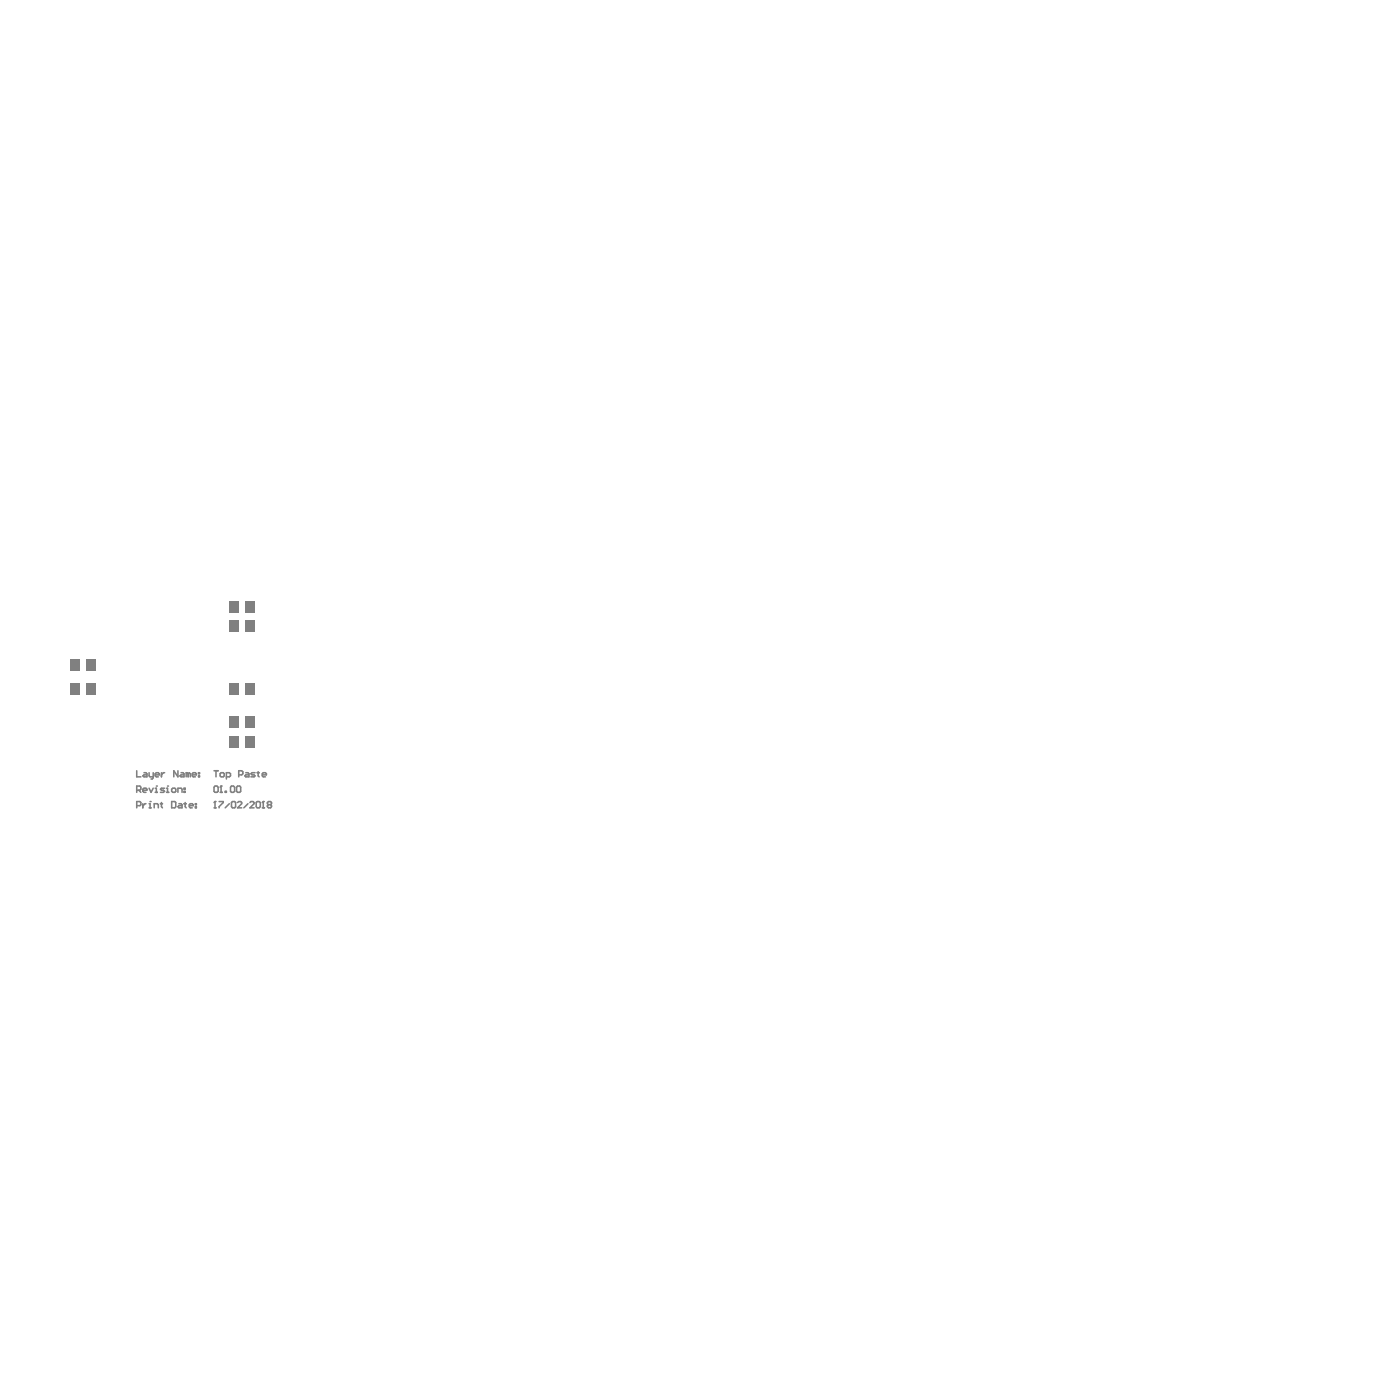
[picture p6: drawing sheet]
<svg xmlns="http://www.w3.org/2000/svg" width="96mm" height="96mm" viewBox="0 0 96 96" stroke-linecap="round" stroke-linejoin="round" font-family="sans-serif">
<g fill="none" stroke="#808080" stroke-width=".11">
<path d="M9.4 52.8v.4h.3M9.4 54.2l.3-.1-.1-.2h-.2v.4M9.4 55.2h.2l.1-.2-.3-.1v.5M9.5 54.2l.2 .1M9.8 54.2h.3l-.1-.2-.2 .1v.1l.2 .1M9.8 55.1v.3M9.9 53h.2v.2h-.2h-.1l.1-.1h.2M10 55.1l-.2 .1M10.2 53v.2h.3M10.2 54l.2 .3 .1-.3M10.2 55.1h.1v.3M10.2 55.4h.2"/>
<path d="M10.3 54.9h.1M10.5 53v.3l-.1 .1M10.6 55.4v-.3l.3 .1v.2M10.6 53.1h.3v-.1h-.3v.2h.3M10.6 54.3h.2M10.6 54h.1v.3M10.7 53.9h.1M11 55.1h.1M11.1 53v.2M11.1 55v.4M11.3 53l-.2 .1M11.3 54l-.3 .1 .3 .1-.3 .1"/>
<path d="M11.4 54.3h.2M11.4 54h.1v.3M11.5 53.9h.1M11.8 54.9l.2 .1v.4h-.2zM11.8 54.1l.2-.1v.2l-.2 .1zM12.2 52.8v.4l-.3-.4v.4M12.2 54.3v-.3l.3 .1v.2M12.3 55.1l.2 .1v.2h-.2l-.1-.1 .1-.1h.2M12.4 53h.2v.2h-.2h-.1l.1-.1h.2M12.6 54l.1 .1zM12.6 54.2l.1 .1zM12.6 55.1h.2"/>
<path d="M12.7 55l.1 .4M12.9 53h-.1v.2M12.9 53v.2M12.9 53h.1v.2M13 55.2h.2v-.1l-.2 .1v.2h.2M13.2 53.1h.3l-.1-.1h-.2v.2h.2M13.4 55.1l.1 .1zM13.4 55.3l.1 .1zM13.6 53.2h.1zM13.6 53h.1zM14.7 55.4h.1M14.7 52.8h.3"/>
<path d="M14.7 54.9h.1M14.7 53.9l.3 .1v.2l-.1 .1-.2-.1zM14.7 54.9v.5M14.7 54.9v.1M14.8 52.8v.4M15 54.9h.3l-.3 .5M15.1 53h.2l.1 .2h-.2zM15.1 54.3h.1M15.2 53.9h.1M15.2 53.9v.4M15.2 53.9l-.1 .1M15.4 54.2l.1 .1z"/>
<path d="M15.5 53.2h.2l.1-.2h-.3v.4M15.7 55.1l-.3 .3M15.9 53.9l.2 .1v.2l-.1 .1-.2-.1zM15.9 54.9l.2 .1v.4l-.2-.1zM16.3 53.9l.2 .1-.1 .3-.2-.1zM16.3 55l.1-.1 .2 .1-.3 .4h.3M16.4 53.1h.2v-.2l-.2-.1v.4M16.8 53h.3v.2h-.3v-.1h.3M17 55.1l-.3 .3M17.1 55l.1-.1 .2 .1-.3 .4h.3M17.5 53h-.3l.3 .2h-.3M17.6 53h.2"/>
<path d="M17.6 54.9l.2 .1v.3v.1l-.2-.1zM17.7 52.9l.1 .3M18 53.1h.3l-.1-.1h-.2v.2h.2M18 55.4h.1M18 54.9h.1M18 54.9v.5M18 54.9v.1M18.4 55.2l-.1-.1 .1-.2 .2 .1-.1 .2M18.4 55.2h-.1l.1 .2 .2-.1-.1-.1M18.4 55.2h.1"/>
</g>
<g fill="#808080">
<path d="M15.7 41.2h.6v.8h-.6z" fill-rule="evenodd"/>
<path d="M16.8 41.2h.6v.8h-.6z" fill-rule="evenodd"/>
<path d="M15.7 50.4h.6v.9h-.6z" fill-rule="evenodd"/>
<path d="M15.7 49.1h.6v.8h-.6z" fill-rule="evenodd"/>
<path d="M15.7 46.8h.6v.8h-.6z" fill-rule="evenodd"/>
<path d="M15.7 42.5h.6v.8h-.6z" fill-rule="evenodd"/>
<path d="M16.8 50.4h.6v.9h-.6z" fill-rule="evenodd"/>
<path d="M16.8 49.1h.6v.8h-.6z" fill-rule="evenodd"/>
<path d="M16.8 46.8h.6v.8h-.6z" fill-rule="evenodd"/>
<path d="M16.8 42.5h.6v.8h-.6z" fill-rule="evenodd"/>
<path d="M4.8 45.2h.7v.8h-.7z" fill-rule="evenodd"/>
<path d="M4.8 46.8h.7v.8h-.7z" fill-rule="evenodd"/>
<path d="M5.9 45.2h.6v.8h-.6z" fill-rule="evenodd"/>
<path d="M5.9 46.8h.6v.8h-.6z" fill-rule="evenodd"/>
</g>
</svg>
